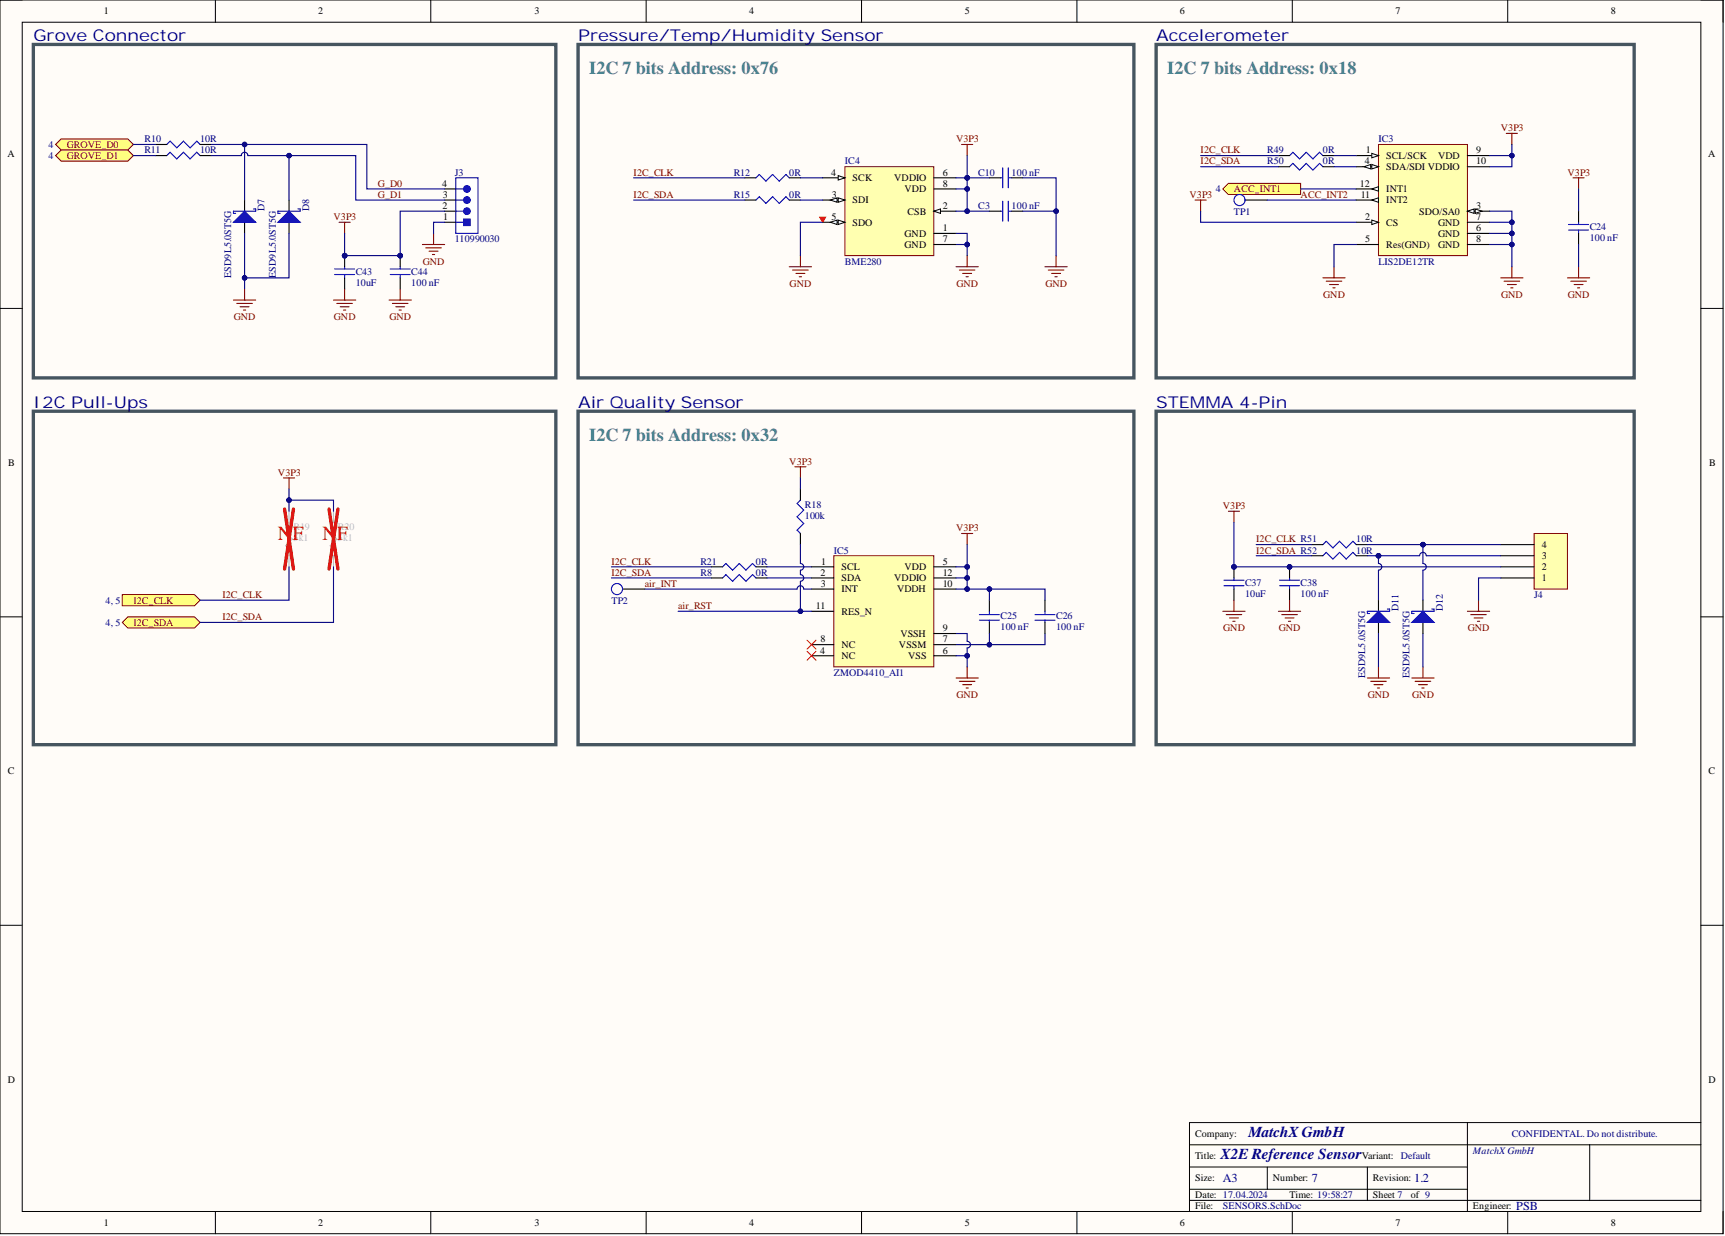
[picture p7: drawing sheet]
<svg xmlns="http://www.w3.org/2000/svg" width="393mm" height="282mm" viewBox="0 0 393 282" stroke-linecap="round" stroke-linejoin="round" font-family="sans-serif">
<defs><g id="words">
<g font-size="4.6" fill="#f00">
<text x="63.4" y="123.2">NF</text>
<text x="73.5" y="123.2">NF</text>
</g>
<g font-size="4.1" fill="#45818e">
<text x="134.4" y="16.8">I2C 7 bits Address: 0x76</text>
<text x="266.2" y="16.8">I2C 7 bits Address: 0x18</text>
<text x="134.4" y="100.5">I2C 7 bits Address: 0x32</text>
</g>
<g font-size="3.7" fill="#000080">
<text x="7.6" y="9.4">Grove Connector</text>
<text x="131.8" y="9.4">Pressure/Temp/Humidity Sensor</text>
<text x="263.6" y="9.4">Accelerometer</text>
<text x="7.6" y="93">I2C Pull-Ups</text>
<text x="131.8" y="93">Air Quality Sensor</text>
<text x="263.6" y="93">STEMMA 4-Pin</text>
</g>
<g font-size="3.5" fill="#000080">
<text x="284.7" y="259.3">MatchX GmbH</text>
<text x="278.3" y="264.4">X2E Reference Sensor</text>
</g>
<g font-size="2.8" fill="#000080">
<text x="278.8" y="269.6">A3</text>
<text x="299.1" y="269.6">7</text>
<text x="322.4" y="269.6">1.2</text>
<text x="345.8" y="275.9">PSB</text>
</g>
<g font-size="2.3">
<text x="23.7" y="3.3">1</text>
<text x="72.6" y="3.3">2</text>
<text x="121.8" y="3.3">3</text>
<text x="170.9" y="3.3">4</text>
<text x="220" y="3.3">5</text>
<text x="269" y="3.3">6</text>
<text x="318.2" y="3.3">7</text>
<text x="367.3" y="3.3">8</text>
<text x="1.7" y="35.9">A</text>
<text x="311.5" y="35">1</text>
<text x="336.6" y="35">9</text>
<text x="389.5" y="35.9">A</text>
<text x="189.5" y="40">4</text>
<text x="194.4" y="41.3">SCK</text>
<text x="203.9" y="41.3">VDDIO</text>
<text x="215" y="40">6</text>
<text x="311.2" y="37.5">4</text>
<text x="316.1" y="36.2">SCL/SCK</text>
<text x="316.1" y="38.8">SDA/SDI VDDIO</text>
<text x="327.9" y="36.2">VDD</text>
<text x="336.6" y="37.5">10</text>
<text x="100.8" y="42.6">4</text>
<text x="100.9" y="47.7">2</text>
<text x="101" y="45.1">3</text>
<text x="189.7" y="45.1">3</text>
<text x="194.4" y="46.4">SDI</text>
<text x="206.3" y="43.8">VDD</text>
<text x="215" y="47.7">2</text>
<text x="215" y="42.6">8</text>
<text x="310.1" y="42.6">12</text>
<text x="310.3" y="45.1">11</text>
<text x="316.1" y="46.4">INT2</text>
<text x="316.1" y="43.8">INT1</text>
<text x="336.6" y="47.7">3</text>
<text x="101.1" y="50.2">1</text>
<text x="189.6" y="50.2">5</text>
<text x="194.4" y="51.5">SDO</text>
<text x="206.3" y="54">GND</text>
<text x="206.9" y="48.9">CSB</text>
<text x="215" y="52.7">1</text>
<text x="311.3" y="50.2">2</text>
<text x="316.1" y="51.5">CS</text>
<text x="323.6" y="48.9">SDO/SA0</text>
<text x="327.9" y="54">GND</text>
<text x="327.9" y="51.5">GND</text>
<text x="336.6" y="52.7">6</text>
<text x="336.6" y="50.2">7</text>
<text x="206.3" y="56.5">GND</text>
<text x="215" y="55.3">7</text>
<text x="311.3" y="55.3">5</text>
<text x="316.1" y="56.5">Res(GND)</text>
<text x="327.9" y="56.5">GND</text>
<text x="336.6" y="55.3">8</text>
<text x="1.9" y="106.3">B</text>
<text x="389.7" y="106.3">B</text>
<text x="351.6" y="125">4</text>
<text x="187.1" y="131.3">2</text>
<text x="187.2" y="128.8">1</text>
<text x="191.9" y="130">SCL</text>
<text x="206.3" y="130">VDD</text>
<text x="215" y="128.8">5</text>
<text x="215" y="131.3">12</text>
<text x="351.6" y="130">2</text>
<text x="351.6" y="127.5">3</text>
<text x="187.2" y="133.8">3</text>
<text x="191.9" y="132.6">SDA</text>
<text x="191.9" y="135.1">INT</text>
<text x="203.9" y="132.6">VDDIO</text>
<text x="204.6" y="135.1">VDDH</text>
<text x="215" y="133.8">10</text>
<text x="351.6" y="132.6">1</text>
<text x="186.1" y="138.9">11</text>
<text x="191.9" y="140.2">RES_N</text>
<text x="215" y="144">9</text>
<text x="187" y="149">4</text>
<text x="187.1" y="146.5">8</text>
<text x="191.9" y="147.8">NC</text>
<text x="205" y="147.8">VSSM</text>
<text x="205.3" y="145.2">VSSH</text>
<text x="215" y="149">6</text>
<text x="215" y="146.5">7</text>
<text x="191.9" y="150.3">NC</text>
<text x="207.1" y="150.3">VSS</text>
<text x="1.8" y="176.6">C</text>
<text x="389.6" y="176.6">C</text>
<text x="1.8" y="247">D</text>
<text x="389.6" y="247">D</text>
<text x="272.5" y="259.3">Company:</text>
<text x="272.5" y="264.4">Title:</text>
<text x="272.5" y="269.4">Size:</text>
<text x="290.2" y="269.4">Number:</text>
<text x="310.5" y="264.4">Variant:</text>
<text x="313.1" y="269.4">Revision:</text>
<text x="272.5" y="273.2">Date: 17.04.2024</text>
<text x="272.5" y="275.8">File:</text>
<text x="294" y="273.2">Time: 19:58:27</text>
<text x="313.1" y="273.2">Sheet 7</text>
<text x="321.7" y="273.2">of 9</text>
<text x="335.9" y="275.8">Engineer:</text>
<text x="23.7" y="279.6">1</text>
<text x="72.6" y="279.6">2</text>
<text x="121.8" y="279.6">3</text>
<text x="170.9" y="279.6">4</text>
<text x="220" y="279.6">5</text>
<text x="269" y="279.6">6</text>
<text x="318.2" y="279.6">7</text>
<text x="367.3" y="279.6">8</text>
</g>
<g font-size="2.3" fill="#800000">
<text x="342.2" y="29.9">V3P3</text>
<text x="15.2" y="33.7">GROVE_D0</text>
<text x="218" y="32.4">V3P3</text>
<text x="273.8" y="35">I2C_CLK</text>
<text x="15.2" y="36.2">GROVE_D1</text>
<text x="144.5" y="40">I2C_CLK</text>
<text x="273.8" y="37.5">I2C_SDA</text>
<text x="357.4" y="40">V3P3</text>
<text x="86.2" y="42.6">G_D0</text>
<text x="86.2" y="45.1">G_D1</text>
<text x="144.5" y="45.1">I2C_SDA</text>
<text x="271.2" y="45.1">V3P3</text>
<text x="281.4" y="43.8">ACC_INT1</text>
<text x="296.6" y="45.1">ACC_INT2</text>
<text x="76" y="50.2">V3P3</text>
<text x="96.4" y="60.3">GND</text>
<text x="180.1" y="65.4">GND</text>
<text x="218.1" y="65.4">GND</text>
<text x="238.4" y="65.4">GND</text>
<text x="301.7" y="67.9">GND</text>
<text x="342.3" y="67.9">GND</text>
<text x="357.5" y="67.9">GND</text>
<text x="53.3" y="73">GND</text>
<text x="76.1" y="73">GND</text>
<text x="88.8" y="73">GND</text>
<text x="180" y="105.9">V3P3</text>
<text x="63.4" y="108.5">V3P3</text>
<text x="278.8" y="116.1">V3P3</text>
<text x="218" y="121.2">V3P3</text>
<text x="286.4" y="123.7">I2C_CLK R51</text>
<text x="139.4" y="128.8">I2C_CLK</text>
<text x="139.4" y="131.3">I2C_SDA</text>
<text x="286.4" y="126.2">I2C_SDA R52</text>
<text x="30.4" y="137.6">I2C_CLK</text>
<text x="50.7" y="136.4">I2C_CLK</text>
<text x="147" y="133.8">air_INT</text>
<text x="30.4" y="142.7">I2C_SDA</text>
<text x="50.7" y="141.4">I2C_SDA</text>
<text x="154.6" y="138.9">air_RST</text>
<text x="278.9" y="144">GND</text>
<text x="291.6" y="144">GND</text>
<text x="334.7" y="144">GND</text>
<text x="218.1" y="159.2">GND</text>
<text x="311.9" y="159.2">GND</text>
<text x="322" y="159.2">GND</text>
</g>
<g font-size="2.3" fill="#000080">
<text x="11.1" y="33.7">4</text>
<text x="33" y="32.4">R10</text>
<text x="33" y="35">R11</text>
<text x="45.6" y="32.4">10R</text>
<text x="45.6" y="35">10R</text>
<text x="289" y="35">R49</text>
<text x="301.7" y="35">0R</text>
<text x="314.3" y="32.4">IC3</text>
<text x="11.1" y="36.2">4</text>
<text x="103.7" y="40">J3</text>
<text x="167.3" y="40">R12</text>
<text x="180" y="40">0R</text>
<text x="192.7" y="37.5">IC4</text>
<text x="223.1" y="40">C10</text>
<text x="230.7" y="40">100 nF</text>
<text x="289" y="37.5">R50</text>
<text x="301.7" y="37.5">0R</text>
<text x="167.3" y="45.1">R15</text>
<text x="180" y="45.1">0R</text>
<text x="223.1" y="47.7">C3</text>
<text x="230.7" y="47.7">100 nF</text>
<text x="277.2" y="43.8">4</text>
<text x="60.3" y="48.2" transform="rotate(-90 60.3 48.2)">D7</text>
<text x="70.5" y="48.2" transform="rotate(-90 70.5 48.2)">D8</text>
<text x="281.4" y="48.9">TP1</text>
<text x="362.5" y="52.5">C24</text>
<text x="103.7" y="55.3">110990030</text>
<text x="362.5" y="55">100 nF</text>
<text x="52.7" y="63.4" transform="rotate(-90 52.7 63.4)">ESD9L5.0ST5G</text>
<text x="62.9" y="63.4" transform="rotate(-90 62.9 63.4)">ESD9L5.0ST5G</text>
<text x="81.1" y="62.6">C43</text>
<text x="81.1" y="65.1">10uF</text>
<text x="93.8" y="62.6">C44</text>
<text x="93.8" y="65.1">100 nF</text>
<text x="192.7" y="60.3">BME280</text>
<text x="314.3" y="60.3">LIS2DE12TR</text>
<text x="183.5" y="115.8">R18</text>
<text x="183.5" y="118.4">100k</text>
<text x="309.3" y="123.7">10R</text>
<text x="159.7" y="128.8">R21</text>
<text x="159.7" y="131.3">R8</text>
<text x="172.4" y="128.8">0R</text>
<text x="172.4" y="131.3">0R</text>
<text x="190.1" y="126.2">IC5</text>
<text x="309.3" y="126.2">10R</text>
<text x="24.1" y="137.6">4, 5</text>
<text x="139.4" y="137.6">TP2</text>
<text x="283.9" y="133.6">C37</text>
<text x="283.9" y="136.1">10uF</text>
<text x="296.6" y="133.6">C38</text>
<text x="296.6" y="136.1">100 nF</text>
<text x="349.8" y="136.4">J4</text>
<text x="24.1" y="142.7">4, 5</text>
<text x="228.1" y="141.2">C25</text>
<text x="228.1" y="143.7">100 nF</text>
<text x="240.8" y="141.2">C26</text>
<text x="240.8" y="143.7">100 nF</text>
<text x="318.9" y="139.4" transform="rotate(-90 318.9 139.4)">D11</text>
<text x="329" y="139.4" transform="rotate(-90 329 139.4)">D12</text>
<text x="190.1" y="154.1">ZMOD4410_AI1</text>
<text x="311.3" y="154.6" transform="rotate(-90 311.3 154.6)">ESD9L5.0ST5G</text>
<text x="321.4" y="154.6" transform="rotate(-90 321.4 154.6)">ESD9L5.0ST5G</text>
<text x="335.9" y="263.1">MatchXGmbH</text>
<text x="344.7" y="259.3">CONFIDENTAL. Do not distribute.</text>
<text x="319.4" y="264.4">Default</text>
<text x="278.8" y="275.8">SENSORS.SchDoc</text>
</g>
<g font-size="2.3" fill="#bfbebc">
<text x="66.9" y="120.9">R19</text>
<text x="66.9" y="123.4">5k1</text>
<text x="77.1" y="120.9">R20</text>
<text x="77.1" y="123.4">5k1</text>
</g>
</g></defs>
<path d="M0 0h392.9v281.3h-392.9z" fill-rule="evenodd" fill="#fffcf8"/>
<path d="M0 0h392.9v281.3h-392.9z" fill="none" stroke="#000" stroke-width=".23"/>
<path d="M5.1 5.1h382.7v271.2h-382.7z" fill-rule="evenodd" fill="#fffcf8"/>
<g fill="none" stroke="#000" stroke-width=".23">
<path d="M0 0h5.1M49.1 0v5.1M98.2 0v5.1M147.3 0v5.1M196.5 0v5.1M245.6 0v5.1M294.7 0v5.1M343.8 0v5.1M387.8 0h5.1v5.1M5.1 5.1h382.7v271.2h-382.7zM0 70.3h5.1M387.8 70.3h5.1"/>
<path d="M0 140.7h5.1M387.8 140.7h5.1M0 211h5.1M387.8 211h5.1M334.6 256v20.3M387.8 256h-116.6v20.3M49.1 276.3v5M98.2 276.3v5M147.3 276.3v5M196.5 276.3v5M245.6 276.3v5M271.2 261.1h116.6"/>
<path d="M271.2 266.1h63.4M271.2 273.7h116.6M271.2 271.2h63.4M289 266.1v5.1M294.7 276.3v5M311.8 266.1v7.6M343.8 276.3v5M362.5 261.1v12.6M392.9 276.3v5"/>
</g>
<path d="M12.7 32.9l1.2-1.2h15.3l1.2 1.2-1.2 1.3h-15.3z" fill-rule="evenodd" fill="#ffff80"/>
<path d="M12.7 32.9l1.2-1.2h15.3l1.2 1.2-1.2 1.3h-15.3z" fill="none" stroke="#800000" stroke-width=".23"/>
<path d="M38 32.9l.8-.7 1.5 1.5 1.5-1.5 1.5 1.5 1.6-1.5 .7 .7" fill="none" stroke="#00f" stroke-width=".25"/>
<path d="M35.5 32.9h2.5M45.6 32.9h2.6" fill="none" stroke="#000" stroke-width=".25"/>
<path d="M12.7 35.5l1.2-1.3h15.3l1.2 1.3-1.2 1.3h-15.3z" fill-rule="evenodd" fill="#ffff80"/>
<path d="M12.7 35.5l1.2-1.3h15.3l1.2 1.3-1.2 1.3h-15.3z" fill="none" stroke="#800000" stroke-width=".23"/>
<path d="M38 35.5l.8-.8 1.5 1.5 1.5-1.5 1.5 1.5 1.6-1.5 .7 .8" fill="none" stroke="#00f" stroke-width=".25"/>
<path d="M35.5 35.5h2.5M45.6 35.5h2.6" fill="none" stroke="#000" stroke-width=".25"/>
<path d="M103.9 40.6h5.1v12.6h-5.1z" fill-rule="evenodd" fill="#fff"/>
<path d="M103.9 40.6h5.1v12.6h-5.1zM103.9 48.2h1.8" fill="none" stroke="#00f" stroke-width=".25"/>
<circle cx="106.5" cy="48.2" r=".76" fill="#00f"/>
<g fill="none" stroke="#00f" stroke-width=".25">
<path d="M103.9 50.7h1.8"/>
<circle cx="106.5" cy="48.2" r=".76"/>
</g>
<path d="M101.4 50.7h2.5M101.4 48.2h2.5" fill="none" stroke="#000" stroke-width=".25"/>
<path d="M105.7 49.9h1.5v1.6h-1.5z" fill-rule="evenodd" fill="#00f"/>
<path d="M105.7 49.9h1.5v1.6h-1.5z" fill="none" stroke="#00f" stroke-width=".23"/>
<path d="M103.9 45.6h1.8" fill="none" stroke="#00f" stroke-width=".25"/>
<circle cx="106.5" cy="45.6" r=".76" fill="#00f"/>
<g fill="none" stroke="#00f" stroke-width=".25">
<path d="M103.9 43.1h1.8"/>
<circle cx="106.5" cy="45.6" r=".76"/>
</g>
<path d="M101.4 45.6h2.5" fill="none" stroke="#000" stroke-width=".25"/>
<circle cx="106.5" cy="43.1" r=".76" fill="#00f"/>
<g fill="none" stroke="#00f" stroke-width=".25">
<path d="M67.9 47.7h.5v.5h-5v.5h.5"/>
<circle cx="106.5" cy="43.1" r=".76"/>
</g>
<path d="M65.9 45.6v2.6M65.9 50.7v2.5M101.4 43.1h2.5" fill="none" stroke="#000" stroke-width=".25"/>
<path d="M96.3 55.8h5.1M97.1 56.5h3.5M97.8 57.3h2.1M98.6 58h.5M98.9 53.2v2.6M53.2 68.4h5.1M54 69.2h3.5M54.8 70h2M55.5 70.7h.5M55.8 65.9v2.5" fill="none" stroke="#800000" stroke-width=".25"/>
<path d="M7.6 10.1h119.1v76.1h-119.1z" fill="none" stroke="#46555f" stroke-width=".76"/>
<path d="M63.4 50.7l2.5-2.5 2.5 2.5z" fill="#00f"/>
<path d="M57.8 47.7h.5v.5h-5.1v.5h.5M63.4 50.7l2.5-2.5 2.5 2.5z" fill="none" stroke="#00f" stroke-width=".25"/>
<path d="M55.8 45.6v2.6M55.8 50.7v2.5" fill="none" stroke="#000" stroke-width=".25"/>
<path d="M53.2 50.7l2.6-2.5 2.5 2.5z" fill="#00f"/>
<path d="M53.2 50.7l2.6-2.5 2.5 2.5z" fill="none" stroke="#00f" stroke-width=".25"/>
<path d="M192.7 38h20.2v20.3h-20.2z" fill-rule="evenodd" fill="#ffffb0"/>
<path d="M192.7 38h20.2v20.3h-20.2z" fill="none" stroke="#800000" stroke-width=".23"/>
<path d="M212.9 53.2h5.1M212.9 48.2h5.1" fill="none" stroke="#000" stroke-width=".25"/>
<path d="M212.9 48.2l1.6-.5v1z" fill="#f8fcff"/>
<path d="M212.9 48.2l1.6-.5v1z" fill="none" stroke="#000" stroke-width=".23"/>
<path d="M187.6 45.6h5.1" fill="none" stroke="#000" stroke-width=".25"/>
<path d="M191.1 45.1l1.6 .5-1.6 .5z" fill="#f8fcff"/>
<path d="M191.1 45.1l1.6 .5-1.6 .5z" fill="none" stroke="#000" stroke-width=".23"/>
<path d="M189.4 45.6l1.5-.5v1z" fill="#f8fcff"/>
<path d="M189.4 45.6l1.5-.5v1z" fill="none" stroke="#000" stroke-width=".23"/>
<path d="M187.6 40.6h5.1" fill="none" stroke="#000" stroke-width=".25"/>
<path d="M191.1 40l1.6 .6-1.6 .5z" fill="#f8fcff"/>
<path d="M191.1 40l1.6 .6-1.6 .5z" fill="none" stroke="#000" stroke-width=".23"/>
<path d="M187.6 50.7h5.1" fill="none" stroke="#000" stroke-width=".25"/>
<path d="M191.1 50.2l1.6 .5-1.6 .5z" fill="#f8fcff"/>
<path d="M191.1 50.2l1.6 .5-1.6 .5z" fill="none" stroke="#000" stroke-width=".23"/>
<path d="M189.4 50.7l1.5-.5v1z" fill="#f8fcff"/>
<path d="M189.4 50.7l1.5-.5v1z" fill="none" stroke="#000" stroke-width=".23"/>
<path d="M169.8 40.6h2.6M169.8 45.6h2.6M180 40.6h2.5M180 45.6h2.5M212.9 40.6h5.1M212.9 55.8h5.1M212.9 43.1h5.1M225.6 40.6h2.5M225.6 48.2h2.5M230.7 40.6h2.5M230.7 48.2h2.5" fill="none" stroke="#000" stroke-width=".25"/>
<g fill="none" stroke="#800000" stroke-width=".25">
<path d="M219.3 32.9h2.5M220.5 32.9v2.6M182.5 58.3v2.5M220.5 58.3v2.5M240.8 58.3v2.5M180 60.8h5M180.7 61.6h3.6M181.5 62.4h2M182.3 63.1h.5M218 60.8h5.1M218.8 61.6h3.5M219.5 62.4h2.1"/>
<path d="M220.3 63.1h.5M238.3 60.8h5.1M239 61.6h3.6M239.8 62.4h2M240.6 63.1h.5"/>
</g>
<path d="M228.6 38.3v4.5M229.9 38.3v4.5M172.4 40.6l.7-.8 1.6 1.5 1.5-1.5 1.5 1.5 1.5-1.5 .8 .8M172.4 45.6l.7-.7 1.6 1.5 1.5-1.5 1.5 1.5 1.5-1.5 .8 .7M228.1 40.6h.5M228.1 48.2h.5M228.6 45.9v4.5M229.9 40.6h.8M229.9 45.9v4.5M229.9 48.2h.8" fill="none" stroke="#00f" stroke-width=".25"/>
<path d="M190.1 126.7h22.8v25.4h-22.8z" fill-rule="evenodd" fill="#ffffb0"/>
<path d="M190.1 126.7h22.8v25.4h-22.8z" fill="none" stroke="#800000" stroke-width=".23"/>
<g fill="none" stroke="#000" stroke-width=".25">
<path d="M182.5 111.5v2.6M162.2 129.3h2.6M162.2 131.8h2.6M172.4 129.3h2.5M172.4 131.8h2.5M182.5 121.7v2.5M185 129.3h5.1M185 131.8h5.1M185 134.3h5.1M185 139.4h5.1M212.9 129.3h5.1M212.9 131.8h5.1"/>
<path d="M212.9 134.3h5.1M225.6 136.9v2.5M238.3 136.9v2.5M185 149.5h5.1M185 147h5.1M212.9 149.5h5.1M212.9 147h5.1M212.9 144.5h5.1M225.6 141.9v2.6M238.3 141.9v2.6"/>
</g>
<path d="M181.2 106.5h2.6M182.5 106.5v2.5M219.3 121.7h2.5M220.5 121.7v2.5M218 154.6h5.1M218.8 155.4h3.5M219.5 156.1h2.1M220.3 156.9h.5M220.5 152.1v2.5" fill="none" stroke="#800000" stroke-width=".25"/>
<path d="M182.5 114.1l-.7 .7 1.5 1.5-1.5 1.6 1.5 1.5-1.5 1.5 .7 .8M164.8 129.3l.7-.8 1.6 1.5 1.5-1.5 1.5 1.5 1.5-1.5 .8 .8M164.8 131.8l.7-.8 1.6 1.6 1.5-1.6 1.5 1.6 1.5-1.6 .8 .8M225.6 139.4v.8M238.3 139.4v.8M223.3 140.2h4.6M223.3 141.4h4.6M225.6 141.4v.5M236 140.2h4.6M236 141.4h4.6M238.3 141.4v.5" fill="none" stroke="#00f" stroke-width=".25"/>
<path d="M27.9 135.6h16.5l1.2 1.3-1.2 1.2h-16.5z" fill-rule="evenodd" fill="#ffff80"/>
<path d="M27.9 135.6h16.5l1.2 1.3-1.2 1.2h-16.5z" fill="none" stroke="#800000" stroke-width=".23"/>
<path d="M27.9 141.9l1.3-1.2h15.2l1.2 1.2-1.2 1.3h-15.2z" fill-rule="evenodd" fill="#ffff80"/>
<path d="M27.9 141.9l1.3-1.2h15.2l1.2 1.2-1.2 1.3h-15.2z" fill="none" stroke="#800000" stroke-width=".23"/>
<path d="M65.9 116.6v2.5l.8 .8-1.6 1.5 1.6 1.5-1.6 1.6 1.6 1.5-.8 .7v2.6M76 116.6v2.5l.8 .8-1.5 1.5 1.5 1.5-1.5 1.6 1.5 1.5-.8 .7v2.6" fill="none" stroke="#bfbebc" stroke-width=".25"/>
<path d="M64.9 116.1l2 13.7M66.9 116.1l-2 13.7M75 116.1l2.1 13.7M77.1 116.1l-2.1 13.7" fill="none" stroke="#f00" stroke-width=".76"/>
<path d="M64.6 109h2.6M65.9 109v2.5" fill="none" stroke="#800000" stroke-width=".25"/>
<path d="M131.8 10.1h126.8v76.1h-126.8zM7.6 93.8h119.1v76h-119.1zM131.8 93.8h126.8v76h-126.8z" fill="none" stroke="#46555f" stroke-width=".76"/>
<path d="M184 146l2.1 2M184 148.5l2.1 2.1M186.1 146l-2.1 2M186.1 148.5l-2.1 2.1" fill="none" stroke="#f00" stroke-width=".23"/>
<path d="M186.9 49.5h1.4l-.7 1.2z" fill="#f00"/>
<path d="M186.9 49.5h1.4l-.7 1.2z" fill="none" stroke="#f00" stroke-width=".23"/>
<path d="M263.6 10.1h109v76.1h-109z" fill="none" stroke="#46555f" stroke-width=".76"/>
<path d="M314.3 32.9h20.3v25.4h-20.3z" fill-rule="evenodd" fill="#ffffb0"/>
<path d="M314.3 32.9h20.3v25.4h-20.3z" fill="none" stroke="#800000" stroke-width=".23"/>
<path d="M309.3 35.5h5" fill="none" stroke="#000" stroke-width=".25"/>
<path d="M312.8 35l1.5 .5-1.5 .5z" fill="#f8fcff"/>
<path d="M312.8 35l1.5 .5-1.5 .5z" fill="none" stroke="#000" stroke-width=".23"/>
<path d="M309.3 50.7h5" fill="none" stroke="#000" stroke-width=".25"/>
<path d="M312.8 50.2l1.5 .5-1.5 .5z" fill="#f8fcff"/>
<path d="M312.8 50.2l1.5 .5-1.5 .5z" fill="none" stroke="#000" stroke-width=".23"/>
<path d="M334.6 48.2h5.1" fill="none" stroke="#000" stroke-width=".25"/>
<path d="M334.6 48.2l1.5-.5v1z" fill="#f8fcff"/>
<path d="M334.6 48.2l1.5-.5v1z" fill="none" stroke="#000" stroke-width=".23"/>
<path d="M336.4 47.7l1.5 .5-1.5 .5z" fill="#f8fcff"/>
<path d="M336.4 47.7l1.5 .5-1.5 .5z" fill="none" stroke="#000" stroke-width=".23"/>
<path d="M309.3 38h5" fill="none" stroke="#000" stroke-width=".25"/>
<path d="M312.8 37.5l1.5 .5-1.5 .5z" fill="#f8fcff"/>
<path d="M312.8 37.5l1.5 .5-1.5 .5z" fill="none" stroke="#000" stroke-width=".23"/>
<path d="M311 38l1.6-.5v1z" fill="#f8fcff"/>
<path d="M311 38l1.6-.5v1z" fill="none" stroke="#000" stroke-width=".23"/>
<path d="M334.6 35.5h5.1M334.6 38h5.1M309.3 55.8h5M309.3 45.6h5M334.6 55.8h5.1M334.6 53.2h5.1M334.6 50.7h5.1" fill="none" stroke="#000" stroke-width=".25"/>
<path d="M312.8 45.6l1.5-.5v1z" fill="#f8fcff"/>
<path d="M312.8 45.6l1.5-.5v1z" fill="none" stroke="#000" stroke-width=".23"/>
<path d="M309.3 43.1h5" fill="none" stroke="#000" stroke-width=".25"/>
<path d="M312.8 43.1l1.5-.5v1z" fill="#f8fcff"/>
<path d="M312.8 43.1l1.5-.5v1z" fill="none" stroke="#000" stroke-width=".23"/>
<path d="M357.7 52.5h4.5M357.7 51.2h4.5M360 50.7v.5M360 52.5v.7" fill="none" stroke="#00f" stroke-width=".25"/>
<path d="M360 48.2v2.5M360 53.2v2.6" fill="none" stroke="#000" stroke-width=".25"/>
<g fill="none" stroke="#800000" stroke-width=".25">
<path d="M343.5 30.4h2.5M344.7 30.4v2.5M77.3 50.7h2.5M78.6 50.7v2.5M272.5 45.6h2.5M273.8 45.6v2.6M358.7 40.6h2.5M360 40.6v2.5M301.7 63.4h5M302.4 64.1h3.6M303.2 64.9h2M303.9 65.6h.5"/>
<path d="M304.2 60.8v2.6M342.2 63.4h5.1M343 64.1h3.5M343.7 64.9h2.1M344.5 65.6h.5M344.7 60.8v2.6M357.4 63.4h5.1M358.2 64.1h3.5M358.9 64.9h2.1M359.7 65.6h.5M360 60.8v2.6M280.1 116.6h2.5"/>
<path d="M281.4 116.6v2.5M334.6 139.4h5.1M337.1 136.9v2.5M335.4 140.2h3.5M336.1 140.9h2.1M336.9 141.7h.5"/>
</g>
<path d="M263.6 93.8h109v76h-109z" fill="none" stroke="#46555f" stroke-width=".76"/>
<circle cx="281.4" cy="129.3" r=".51" fill="#000080"/>
<circle cx="281.4" cy="129.3" r=".51" fill="none" stroke="#000080" stroke-width=".23"/>
<path d="M279.1 133.6h4.6M279.1 132.3h4.6M281.4 131.8v.5M281.4 133.6v.7" fill="none" stroke="#00f" stroke-width=".25"/>
<path d="M281.4 129.3v2.5" fill="none" stroke="#000" stroke-width=".25"/>
<circle cx="281.4" cy="129.3" r=".51" fill="#000080"/>
<circle cx="281.4" cy="129.3" r=".51" fill="none" stroke="#000080" stroke-width=".23"/>
<path d="M281.4 134.3v2.6" fill="none" stroke="#000" stroke-width=".25"/>
<circle cx="294.1" cy="129.3" r=".51" fill="#000080"/>
<circle cx="294.1" cy="129.3" r=".51" fill="none" stroke="#000080" stroke-width=".23"/>
<path d="M291.8 133.6h4.5M291.8 132.3h4.5M294 131.8v.5M294 133.6v.7" fill="none" stroke="#00f" stroke-width=".25"/>
<path d="M294 129.3v2.5" fill="none" stroke="#000" stroke-width=".25"/>
<circle cx="294.1" cy="129.3" r=".51" fill="#000080"/>
<circle cx="294.1" cy="129.3" r=".51" fill="none" stroke="#000080" stroke-width=".23"/>
<path d="M291.5 35.5h2.5M291.5 38h2.5M301.7 35.5h2.5M301.7 38h2.5M294 134.3v2.6M324.5 136.9v2.5M324.5 141.9v2.6" fill="none" stroke="#000" stroke-width=".25"/>
<path d="M278.8 139.4h5.1M281.4 136.9v2.5M291.5 139.4h5.1M294 136.9v2.5M279.6 140.2h3.5M280.4 140.9h2M281.1 141.7h.5M292.3 140.2h3.5M293 140.9h2.1M293.8 141.7h.5" fill="none" stroke="#800000" stroke-width=".25"/>
<path d="M294 35.5l.8-.8 1.5 1.5 1.6-1.5 1.5 1.5 1.5-1.5 .8 .8M294 38l.8-.7 1.5 1.5 1.6-1.5 1.5 1.5 1.5-1.5 .8 .7M326.5 138.9h.5v.5h-5.1v.5h.5" fill="none" stroke="#00f" stroke-width=".25"/>
<path d="M321.9 141.9l2.6-2.5 2.5 2.5z" fill="#00f"/>
<path d="M316.4 138.9h.5v.5h-5.1v.5h.5M321.9 141.9l2.6-2.5 2.5 2.5z" fill="none" stroke="#00f" stroke-width=".25"/>
<path d="M321.9 154.6h5.1M322.7 155.4h3.5M323.5 156.1h2M324.2 156.9h.5M324.5 152.1v2.5" fill="none" stroke="#800000" stroke-width=".25"/>
<path d="M314.3 136.9v2.5M314.3 141.9v2.6" fill="none" stroke="#000" stroke-width=".25"/>
<path d="M311.8 141.9l2.5-2.5 2.6 2.5z" fill="#00f"/>
<path d="M301.7 124.2l.7-.8 1.5 1.6 1.6-1.6 1.5 1.6 1.5-1.6 .8 .8M301.7 126.7l.7-.7 1.5 1.5 1.6-1.5 1.5 1.5 1.5-1.5 .8 .7M311.8 141.9l2.5-2.5 2.6 2.5z" fill="none" stroke="#00f" stroke-width=".25"/>
<path d="M311.8 154.6h5.1M312.6 155.4h3.5M313.3 156.1h2M314.1 156.9h.5M314.3 152.1v2.5" fill="none" stroke="#800000" stroke-width=".25"/>
<path d="M299.1 124.2h2.6M299.1 126.7h2.6M309.3 124.2h2.5M309.3 126.7h2.5" fill="none" stroke="#000" stroke-width=".25"/>
<circle cx="78.6" cy="58.3" r=".51" fill="#000080"/>
<circle cx="78.6" cy="58.3" r=".51" fill="none" stroke="#000080" stroke-width=".23"/>
<path d="M76.3 62.6h4.6M76.3 61.3h4.6M78.6 60.8v.5M78.6 62.6v.8" fill="none" stroke="#00f" stroke-width=".25"/>
<path d="M78.6 58.3v2.5" fill="none" stroke="#000" stroke-width=".25"/>
<circle cx="78.6" cy="58.3" r=".51" fill="#000080"/>
<circle cx="78.6" cy="58.3" r=".51" fill="none" stroke="#000080" stroke-width=".23"/>
<path d="M78.6 63.4v2.5" fill="none" stroke="#000" stroke-width=".25"/>
<circle cx="91.3" cy="58.3" r=".51" fill="#000080"/>
<circle cx="91.3" cy="58.3" r=".51" fill="none" stroke="#000080" stroke-width=".23"/>
<path d="M89 62.6h4.5M89 61.3h4.5M91.3 60.8v.5M91.3 62.6v.8" fill="none" stroke="#00f" stroke-width=".25"/>
<path d="M91.3 58.3v2.5" fill="none" stroke="#000" stroke-width=".25"/>
<circle cx="91.3" cy="58.3" r=".51" fill="#000080"/>
<circle cx="91.3" cy="58.3" r=".51" fill="none" stroke="#000080" stroke-width=".23"/>
<path d="M91.3 63.4v2.5" fill="none" stroke="#000" stroke-width=".25"/>
<path d="M76 68.4h5.1M76.8 69.2h3.6M77.6 70h2M78.3 70.7h.5M78.6 65.9v2.5M88.7 68.4h5.1M89.5 69.2h3.5M90.2 70h2.1M91 70.7h.5M91.3 65.9v2.5" fill="none" stroke="#800000" stroke-width=".25"/>
<path d="M349.8 121.7h7.6v12.6h-7.6z" fill-rule="evenodd" fill="#ffffb0"/>
<path d="M349.8 121.7h7.6v12.6h-7.6z" fill="none" stroke="#800000" stroke-width=".23"/>
<path d="M342.2 131.8h7.6M342.2 129.3h7.6M342.2 126.7h7.6M342.2 124.2h7.6" fill="none" stroke="#000" stroke-width=".25"/>
<path d="M278.8 43.1l1.3-1.3h16.5v2.6h-16.5z" fill-rule="evenodd" fill="#ffff80"/>
<path d="M278.8 43.1l1.3-1.3h16.5v2.6h-16.5z" fill="none" stroke="#800000" stroke-width=".23"/>
<path d="M283.9 45.6h5.1M142 134.3h5" fill="none" stroke="#000" stroke-width=".25"/>
<g fill="none" stroke="#00f" stroke-width=".25">
<circle cx="282.6" cy="45.6" r="1.27"/>
<circle cx="140.7" cy="134.3" r="1.27"/>
</g>
<path d="M30.4 32.9h5.1M30.4 35.5h5.1M55.8 32.9v12.7M101.4 50.7h-2.5v2.5" fill="none" stroke="#000080" stroke-width=".25"/>
<circle cx="55.8" cy="32.9" r=".51" fill="#000080"/>
<circle cx="55.8" cy="32.9" r=".51" fill="none" stroke="#000080" stroke-width=".23"/>
<path d="M65.9 35.5v10.1" fill="none" stroke="#000080" stroke-width=".25"/>
<circle cx="65.9" cy="35.5" r=".51" fill="#000080"/>
<circle cx="65.9" cy="35.5" r=".51" fill="none" stroke="#000080" stroke-width=".23"/>
<path d="M65.9 53.2v10.2h-10.1" fill="none" stroke="#000080" stroke-width=".25"/>
<circle cx="55.8" cy="63.4" r=".51" fill="#000080"/>
<circle cx="55.8" cy="63.4" r=".51" fill="none" stroke="#000080" stroke-width=".23"/>
<path d="M218 55.8h2.5" fill="none" stroke="#000080" stroke-width=".25"/>
<circle cx="220.5" cy="55.8" r=".51" fill="#000080"/>
<circle cx="220.5" cy="55.8" r=".51" fill="none" stroke="#000080" stroke-width=".23"/>
<path d="M218 40.6h2.5" fill="none" stroke="#000080" stroke-width=".25"/>
<circle cx="220.5" cy="40.6" r=".51" fill="#000080"/>
<circle cx="220.5" cy="40.6" r=".51" fill="none" stroke="#000080" stroke-width=".23"/>
<path d="M144.5 40.6h25.3M144.5 45.6h25.3M182.5 40.6h5.1M182.5 45.6h5.1M220.5 40.6h5.1" fill="none" stroke="#000080" stroke-width=".25"/>
<circle cx="220.5" cy="40.6" r=".51" fill="#000080"/>
<circle cx="220.5" cy="40.6" r=".51" fill="none" stroke="#000080" stroke-width=".23"/>
<path d="M187.6 50.7h-5.1v7.6M220.5 43.1v5.1h-2.5" fill="none" stroke="#000080" stroke-width=".25"/>
<circle cx="220.5" cy="48.2" r=".51" fill="#000080"/>
<circle cx="220.5" cy="48.2" r=".51" fill="none" stroke="#000080" stroke-width=".23"/>
<circle cx="220.5" cy="43.1" r=".51" fill="#000080"/>
<circle cx="220.5" cy="43.1" r=".51" fill="none" stroke="#000080" stroke-width=".23"/>
<path d="M220.5 48.2h5.1" fill="none" stroke="#000080" stroke-width=".25"/>
<circle cx="220.5" cy="48.2" r=".51" fill="#000080"/>
<circle cx="220.5" cy="48.2" r=".51" fill="none" stroke="#000080" stroke-width=".23"/>
<path d="M233.2 48.2h7.6" fill="none" stroke="#000080" stroke-width=".25"/>
<circle cx="240.8" cy="48.2" r=".51" fill="#000080"/>
<circle cx="240.8" cy="48.2" r=".51" fill="none" stroke="#000080" stroke-width=".23"/>
<path d="M218 129.3h2.5" fill="none" stroke="#000080" stroke-width=".25"/>
<circle cx="220.5" cy="129.3" r=".51" fill="#000080"/>
<circle cx="220.5" cy="129.3" r=".51" fill="none" stroke="#000080" stroke-width=".23"/>
<path d="M218 131.8h2.5" fill="none" stroke="#000080" stroke-width=".25"/>
<circle cx="220.5" cy="131.8" r=".51" fill="#000080"/>
<circle cx="220.5" cy="131.8" r=".51" fill="none" stroke="#000080" stroke-width=".23"/>
<path d="M218 149.5h2.5" fill="none" stroke="#000080" stroke-width=".25"/>
<circle cx="220.5" cy="149.5" r=".51" fill="#000080"/>
<circle cx="220.5" cy="149.5" r=".51" fill="none" stroke="#000080" stroke-width=".23"/>
<path d="M182.5 109v2.5M139.4 131.8h22.8M139.4 129.3h22.8M174.9 131.8h10.1M174.9 129.3h10.1M182.5 124.2v4.3a.76 .76 0 0 1 .8 .8 .76 .76 0 0 1-.8 .7v1a.76 .76 0 0 1 .8 .8 .76 .76 0 0 1-.8 .8v6.8" fill="none" stroke="#000080" stroke-width=".25"/>
<circle cx="182.5" cy="139.4" r=".51" fill="#000080"/>
<circle cx="182.5" cy="139.4" r=".51" fill="none" stroke="#000080" stroke-width=".23"/>
<path d="M225.6 134.3v2.6" fill="none" stroke="#000080" stroke-width=".25"/>
<circle cx="225.6" cy="134.3" r=".51" fill="#000080"/>
<circle cx="225.6" cy="134.3" r=".51" fill="none" stroke="#000080" stroke-width=".23"/>
<path d="M225.6 144.5v2.5" fill="none" stroke="#000080" stroke-width=".25"/>
<circle cx="225.6" cy="147" r=".51" fill="#000080"/>
<circle cx="225.6" cy="147" r=".51" fill="none" stroke="#000080" stroke-width=".23"/>
<path d="M65.9 114.1h10.1v2.5" fill="none" stroke="#000080" stroke-width=".25"/>
<circle cx="65.9" cy="114.1" r=".51" fill="#000080"/>
<circle cx="65.9" cy="114.1" r=".51" fill="none" stroke="#000080" stroke-width=".23"/>
<path d="M65.9 129.3v7.6h-20.3M76 129.3v12.6h-30.4M154.6 139.4h30.4" fill="none" stroke="#000080" stroke-width=".25"/>
<circle cx="182.5" cy="139.4" r=".51" fill="#000080"/>
<circle cx="182.5" cy="139.4" r=".51" fill="none" stroke="#000080" stroke-width=".23"/>
<path d="M238.3 144.5v2.5h-20.3" fill="none" stroke="#000080" stroke-width=".25"/>
<circle cx="225.6" cy="147" r=".51" fill="#000080"/>
<circle cx="225.6" cy="147" r=".51" fill="none" stroke="#000080" stroke-width=".23"/>
<path d="M218 144.5h2.5v1.8a.76 .76 0 0 1 .8 .7 .76 .76 0 0 1-.8 .8v4.3" fill="none" stroke="#000080" stroke-width=".25"/>
<circle cx="220.5" cy="149.5" r=".51" fill="#000080"/>
<circle cx="220.5" cy="149.5" r=".51" fill="none" stroke="#000080" stroke-width=".23"/>
<path d="M220.5 124.2v10.1h-2.5" fill="none" stroke="#000080" stroke-width=".25"/>
<circle cx="220.5" cy="129.3" r=".51" fill="#000080"/>
<circle cx="220.5" cy="129.3" r=".51" fill="none" stroke="#000080" stroke-width=".23"/>
<circle cx="220.5" cy="131.8" r=".51" fill="#000080"/>
<circle cx="220.5" cy="131.8" r=".51" fill="none" stroke="#000080" stroke-width=".23"/>
<circle cx="220.5" cy="134.3" r=".51" fill="#000080"/>
<circle cx="220.5" cy="134.3" r=".51" fill="none" stroke="#000080" stroke-width=".23"/>
<path d="M218 53.2h2.5v5.1" fill="none" stroke="#000080" stroke-width=".25"/>
<circle cx="220.5" cy="55.8" r=".51" fill="#000080"/>
<circle cx="220.5" cy="55.8" r=".51" fill="none" stroke="#000080" stroke-width=".23"/>
<path d="M220.5 35.5v7.6h-2.5" fill="none" stroke="#000080" stroke-width=".25"/>
<circle cx="220.5" cy="43.1" r=".51" fill="#000080"/>
<circle cx="220.5" cy="43.1" r=".51" fill="none" stroke="#000080" stroke-width=".23"/>
<circle cx="220.5" cy="40.6" r=".51" fill="#000080"/>
<circle cx="220.5" cy="40.6" r=".51" fill="none" stroke="#000080" stroke-width=".23"/>
<path d="M220.5 134.3h17.8v2.6" fill="none" stroke="#000080" stroke-width=".25"/>
<circle cx="220.5" cy="134.3" r=".51" fill="#000080"/>
<circle cx="220.5" cy="134.3" r=".51" fill="none" stroke="#000080" stroke-width=".23"/>
<circle cx="225.6" cy="134.3" r=".51" fill="#000080"/>
<circle cx="225.6" cy="134.3" r=".51" fill="none" stroke="#000080" stroke-width=".23"/>
<path d="M233.2 40.6h7.6v17.7" fill="none" stroke="#000080" stroke-width=".25"/>
<circle cx="240.8" cy="48.2" r=".51" fill="#000080"/>
<circle cx="240.8" cy="48.2" r=".51" fill="none" stroke="#000080" stroke-width=".23"/>
<path d="M55.8 53.2v12.7" fill="none" stroke="#000080" stroke-width=".25"/>
<circle cx="55.8" cy="63.4" r=".51" fill="#000080"/>
<circle cx="55.8" cy="63.4" r=".51" fill="none" stroke="#000080" stroke-width=".23"/>
<path d="M65.9 111.5v5.1" fill="none" stroke="#000080" stroke-width=".25"/>
<circle cx="65.9" cy="114.1" r=".51" fill="#000080"/>
<circle cx="65.9" cy="114.1" r=".51" fill="none" stroke="#000080" stroke-width=".23"/>
<path d="M339.7 50.7h5M360 43.1v5.1M360 55.8v5" fill="none" stroke="#000080" stroke-width=".25"/>
<circle cx="344.7" cy="50.7" r=".51" fill="#000080"/>
<circle cx="344.7" cy="50.7" r=".51" fill="none" stroke="#000080" stroke-width=".23"/>
<path d="M339.7 53.2h5" fill="none" stroke="#000080" stroke-width=".25"/>
<circle cx="344.7" cy="53.2" r=".51" fill="#000080"/>
<circle cx="344.7" cy="53.2" r=".51" fill="none" stroke="#000080" stroke-width=".23"/>
<path d="M339.7 55.8h5" fill="none" stroke="#000080" stroke-width=".25"/>
<circle cx="344.7" cy="55.8" r=".51" fill="#000080"/>
<circle cx="344.7" cy="55.8" r=".51" fill="none" stroke="#000080" stroke-width=".23"/>
<path d="M339.7 35.5h5" fill="none" stroke="#000080" stroke-width=".25"/>
<circle cx="344.7" cy="35.5" r=".51" fill="#000080"/>
<circle cx="344.7" cy="35.5" r=".51" fill="none" stroke="#000080" stroke-width=".23"/>
<path d="M48.2 35.5h6.8a.76 .76 0 0 1 .8-.8 .76 .76 0 0 1 .7 .8h24.6v10.1h20.3M309.3 55.8h-5.1v5" fill="none" stroke="#000080" stroke-width=".25"/>
<circle cx="65.9" cy="35.5" r=".51" fill="#000080"/>
<circle cx="65.9" cy="35.5" r=".51" fill="none" stroke="#000080" stroke-width=".23"/>
<path d="M48.2 32.9h35.5v10.2h17.7M273.8 48.2v2.5h35.5" fill="none" stroke="#000080" stroke-width=".25"/>
<circle cx="55.8" cy="32.9" r=".51" fill="#000080"/>
<circle cx="55.8" cy="32.9" r=".51" fill="none" stroke="#000080" stroke-width=".23"/>
<path d="M273.8 35.5h17.7M273.8 38h17.7M304.2 35.5h5.1M304.2 38h5.1M281.4 119.1v10.2h60.8M342.2 131.8h-5.1v5.1" fill="none" stroke="#000080" stroke-width=".25"/>
<circle cx="281.4" cy="129.3" r=".51" fill="#000080"/>
<circle cx="281.4" cy="129.3" r=".51" fill="none" stroke="#000080" stroke-width=".23"/>
<circle cx="294.1" cy="129.3" r=".51" fill="#000080"/>
<circle cx="294.1" cy="129.3" r=".51" fill="none" stroke="#000080" stroke-width=".23"/>
<path d="M324.5 124.2v4.3a.76 .76 0 0 1 .7 .8 .76 .76 0 0 1-.7 .7v6.9" fill="none" stroke="#000080" stroke-width=".25"/>
<circle cx="324.5" cy="124.2" r=".51" fill="#000080"/>
<circle cx="324.5" cy="124.2" r=".51" fill="none" stroke="#000080" stroke-width=".23"/>
<path d="M314.3 126.7v1.8a.76 .76 0 0 1 .8 .8 .76 .76 0 0 1-.8 .7v6.9M324.5 144.5v7.6" fill="none" stroke="#000080" stroke-width=".25"/>
<circle cx="314.3" cy="126.7" r=".51" fill="#000080"/>
<circle cx="314.3" cy="126.7" r=".51" fill="none" stroke="#000080" stroke-width=".23"/>
<path d="M286.4 126.7h12.7M286.4 124.2h12.7M311.8 126.7h2.5M314.3 144.5v7.6" fill="none" stroke="#000080" stroke-width=".25"/>
<circle cx="314.3" cy="126.7" r=".51" fill="#000080"/>
<circle cx="314.3" cy="126.7" r=".51" fill="none" stroke="#000080" stroke-width=".23"/>
<path d="M311.8 124.2h12.7" fill="none" stroke="#000080" stroke-width=".25"/>
<circle cx="324.5" cy="124.2" r=".51" fill="#000080"/>
<circle cx="324.5" cy="124.2" r=".51" fill="none" stroke="#000080" stroke-width=".23"/>
<path d="M314.3 126.7h9.4a.76 .76 0 0 1 .8-.7 .76 .76 0 0 1 .7 .7h17" fill="none" stroke="#000080" stroke-width=".25"/>
<circle cx="314.3" cy="126.7" r=".51" fill="#000080"/>
<circle cx="314.3" cy="126.7" r=".51" fill="none" stroke="#000080" stroke-width=".23"/>
<path d="M324.5 124.2h17.7" fill="none" stroke="#000080" stroke-width=".25"/>
<circle cx="324.5" cy="124.2" r=".51" fill="#000080"/>
<circle cx="324.5" cy="124.2" r=".51" fill="none" stroke="#000080" stroke-width=".23"/>
<path d="M78.6 58.3h12.7" fill="none" stroke="#000080" stroke-width=".25"/>
<circle cx="91.3" cy="58.3" r=".51" fill="#000080"/>
<circle cx="91.3" cy="58.3" r=".51" fill="none" stroke="#000080" stroke-width=".23"/>
<circle cx="78.6" cy="58.3" r=".51" fill="#000080"/>
<circle cx="78.6" cy="58.3" r=".51" fill="none" stroke="#000080" stroke-width=".23"/>
<path d="M78.6 53.2v5.1" fill="none" stroke="#000080" stroke-width=".25"/>
<circle cx="78.6" cy="58.3" r=".51" fill="#000080"/>
<circle cx="78.6" cy="58.3" r=".51" fill="none" stroke="#000080" stroke-width=".23"/>
<path d="M101.4 48.2h-10.1v10.1" fill="none" stroke="#000080" stroke-width=".25"/>
<circle cx="91.3" cy="58.3" r=".51" fill="#000080"/>
<circle cx="91.3" cy="58.3" r=".51" fill="none" stroke="#000080" stroke-width=".23"/>
<path d="M339.7 48.2h5v12.6" fill="none" stroke="#000080" stroke-width=".25"/>
<circle cx="344.7" cy="50.7" r=".51" fill="#000080"/>
<circle cx="344.7" cy="50.7" r=".51" fill="none" stroke="#000080" stroke-width=".23"/>
<circle cx="344.7" cy="53.2" r=".51" fill="#000080"/>
<circle cx="344.7" cy="53.2" r=".51" fill="none" stroke="#000080" stroke-width=".23"/>
<circle cx="344.7" cy="55.8" r=".51" fill="#000080"/>
<circle cx="344.7" cy="55.8" r=".51" fill="none" stroke="#000080" stroke-width=".23"/>
<path d="M344.7 32.9v5.1h-5" fill="none" stroke="#000080" stroke-width=".25"/>
<circle cx="344.7" cy="35.5" r=".51" fill="#000080"/>
<circle cx="344.7" cy="35.5" r=".51" fill="none" stroke="#000080" stroke-width=".23"/>
<path d="M289 45.6h20.3M296.6 43.1h12.7M147 134.3h34.8a.76 .76 0 0 1 .7-.7 .76 .76 0 0 1 .8 .7h1.7" fill="none" stroke="#000080" stroke-width=".25"/>
<use href="#words"/>
</svg>
